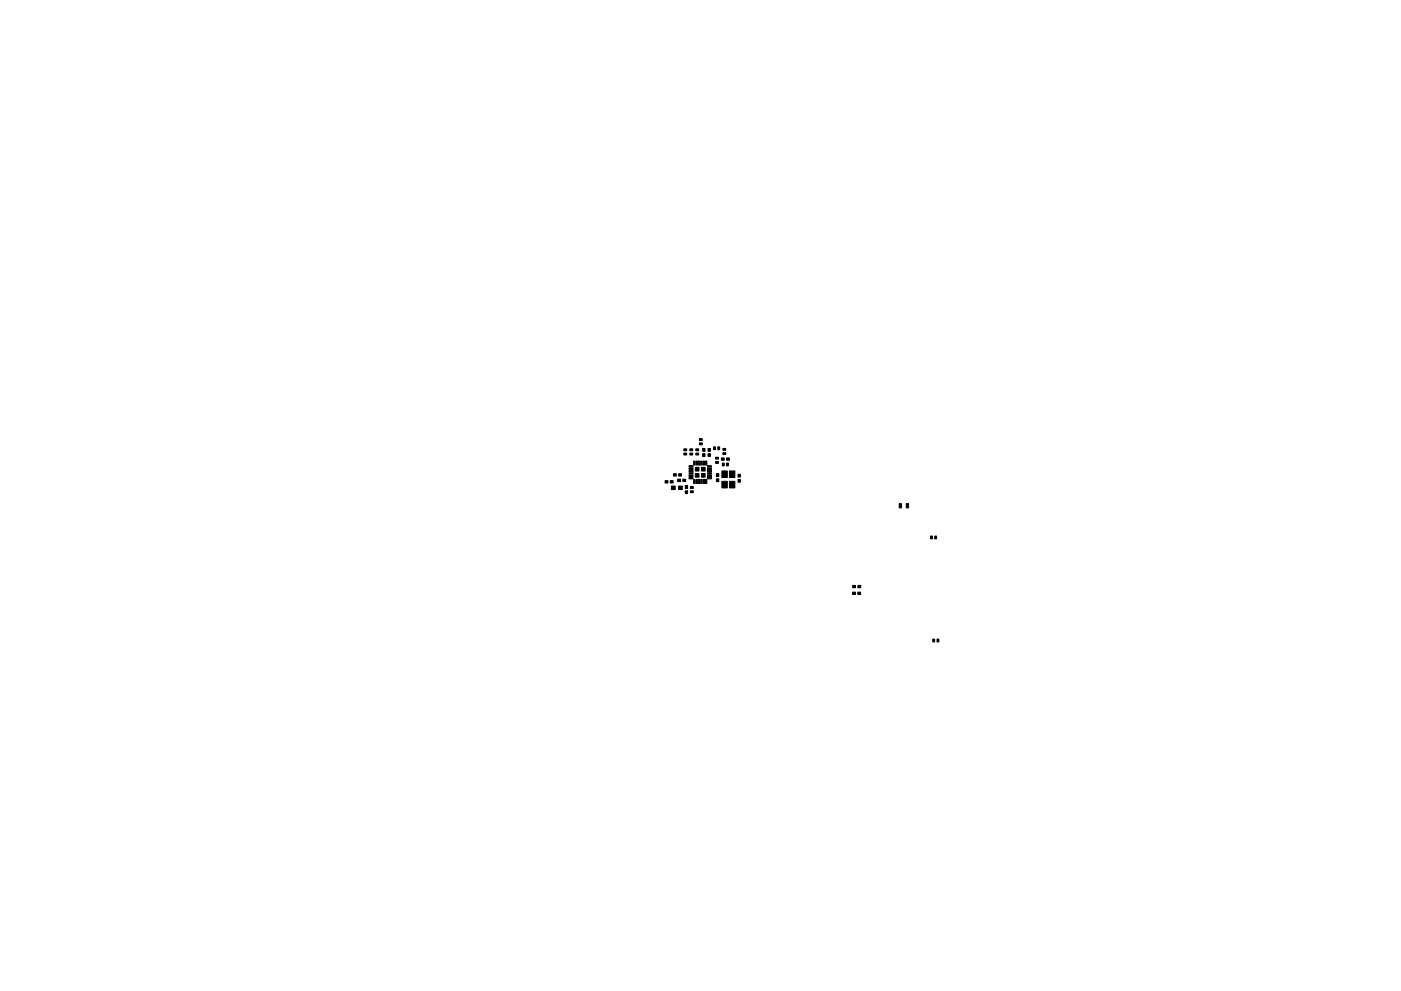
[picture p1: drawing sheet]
<svg xmlns="http://www.w3.org/2000/svg" width="297mm" height="210mm" viewBox="0 0 297 210" stroke-linecap="round" stroke-linejoin="round" font-family="sans-serif">
<g fill="#000" stroke="#000" stroke-width=".21">
<path d="M145 95.2h.6v.4h-.6zM145 96.1h.6v.4h-.6zM146.3 96.1h.6v.4h-.6zM146.3 95.2h.6v.4h-.6zM146.1 98.8h.8v.3h-.8zM146.1 99.3h.8v.3h-.8zM146.1 99.8h.8v.3h-.8zM147.1 97.8h.3v.9h-.3zM147.6 97.8h.3v.9h-.3zM147.5 96.1h.6v.4h-.6zM147.5 95.2h.6v.4h-.6zM147.4 99.2h.8v.7h-.8z"/>
<path d="M148.1 97.8h.3v.9h-.3zM148.6 97.8h.3v.9h-.3zM148.3 94h.6v.4h-.6zM148.3 93.1h.6v.4h-.6zM149.1 97.8h.3v.9h-.3zM149 96.3h.5v.6h-.5zM149 95.2h.5v.6h-.5zM148.7 99.2h.8v.7h-.8zM149.6 97.8h.3v.9h-.3zM150.1 96.3h.5v.6h-.5zM150.1 95.2h.5v.6h-.5zM150 99.8h.8v.3h-.8z"/>
<path d="M150 99.3h.8v.3h-.8zM150 98.8h.8v.3h-.8zM151.3 94.8h.4v.6h-.4zM152.2 94.8h.4v.6h-.4zM151.7 97.9h.6v.4h-.6zM151.7 97h.6v.4h-.6zM152.9 97.2h.6v.5h-.6zM153.1 99.9h1.1v1.4h-1.1zM153.1 98.2h.4v.6h-.4zM153.3 96h.6v.4h-.6zM153.3 95.1h.6v.4h-.6zM154 97.2h.6v.5h-.6z"/>
<path d="M154 98.2h.4v.6h-.4zM154.7 99.9h1.1v1.4h-1.1zM141 102h.6v.5h-.6zM142.1 102h.6v.5h-.6zM142.4 103.1h.8v.8h-.8zM142.8 100.5h.6v.5h-.6zM143.7 101.7h.6v.5h-.6zM143.9 100.5h.6v.5h-.6zM143.9 103.1h.8v.8h-.8zM145.3 103h.5v.6h-.5zM145.3 104.1h.5v.6h-.5zM144.8 101.7h.6v.5h-.6z"/>
<path d="M146.4 103.2h.6v.4h-.6zM146.4 104.1h.6v.4h-.6zM146.1 100.3h.8v.3h-.8zM146.1 100.8h.8v.3h-.8zM146.1 101.3h.8v.3h-.8zM147.1 101.7h.3v.9h-.3zM147.6 101.7h.3v.9h-.3zM147.4 100.5h.8v.7h-.8zM148.1 101.7h.3v.9h-.3zM148.6 101.7h.3v.9h-.3zM149.1 101.7h.3v.9h-.3zM148.7 100.5h.8v.7h-.8z"/>
<path d="M149.6 101.7h.3v.9h-.3zM150 101.3h.8v.3h-.8zM150 100.8h.8v.3h-.8zM150 100.3h.8v.3h-.8zM151.9 100.5h.5v.6h-.5zM151.9 101.6h.5v.6h-.5zM153.1 102.1h1.1v1.4h-1.1zM154.7 102.1h1.1v1.4h-1.1zM156.5 101.7h.5v.6h-.5zM156.5 100.6h.5v.6h-.5zM190.6 106.9h.5v.9h-.5zM192.1 106.9h.5v.9h-.5z"/>
<path d="M197.3 113.7h.4v.6h-.4zM198.2 113.7h.4v.6h-.4zM180.8 125.6h.6v.5h-.6zM180.8 124.2h.6v.5h-.6zM181.9 125.6h.6v.5h-.6zM181.9 124.2h.6v.5h-.6zM197.8 135.6h.4v.6h-.4zM198.7 135.6h.4v.6h-.4z"/>
</g>
</svg>
